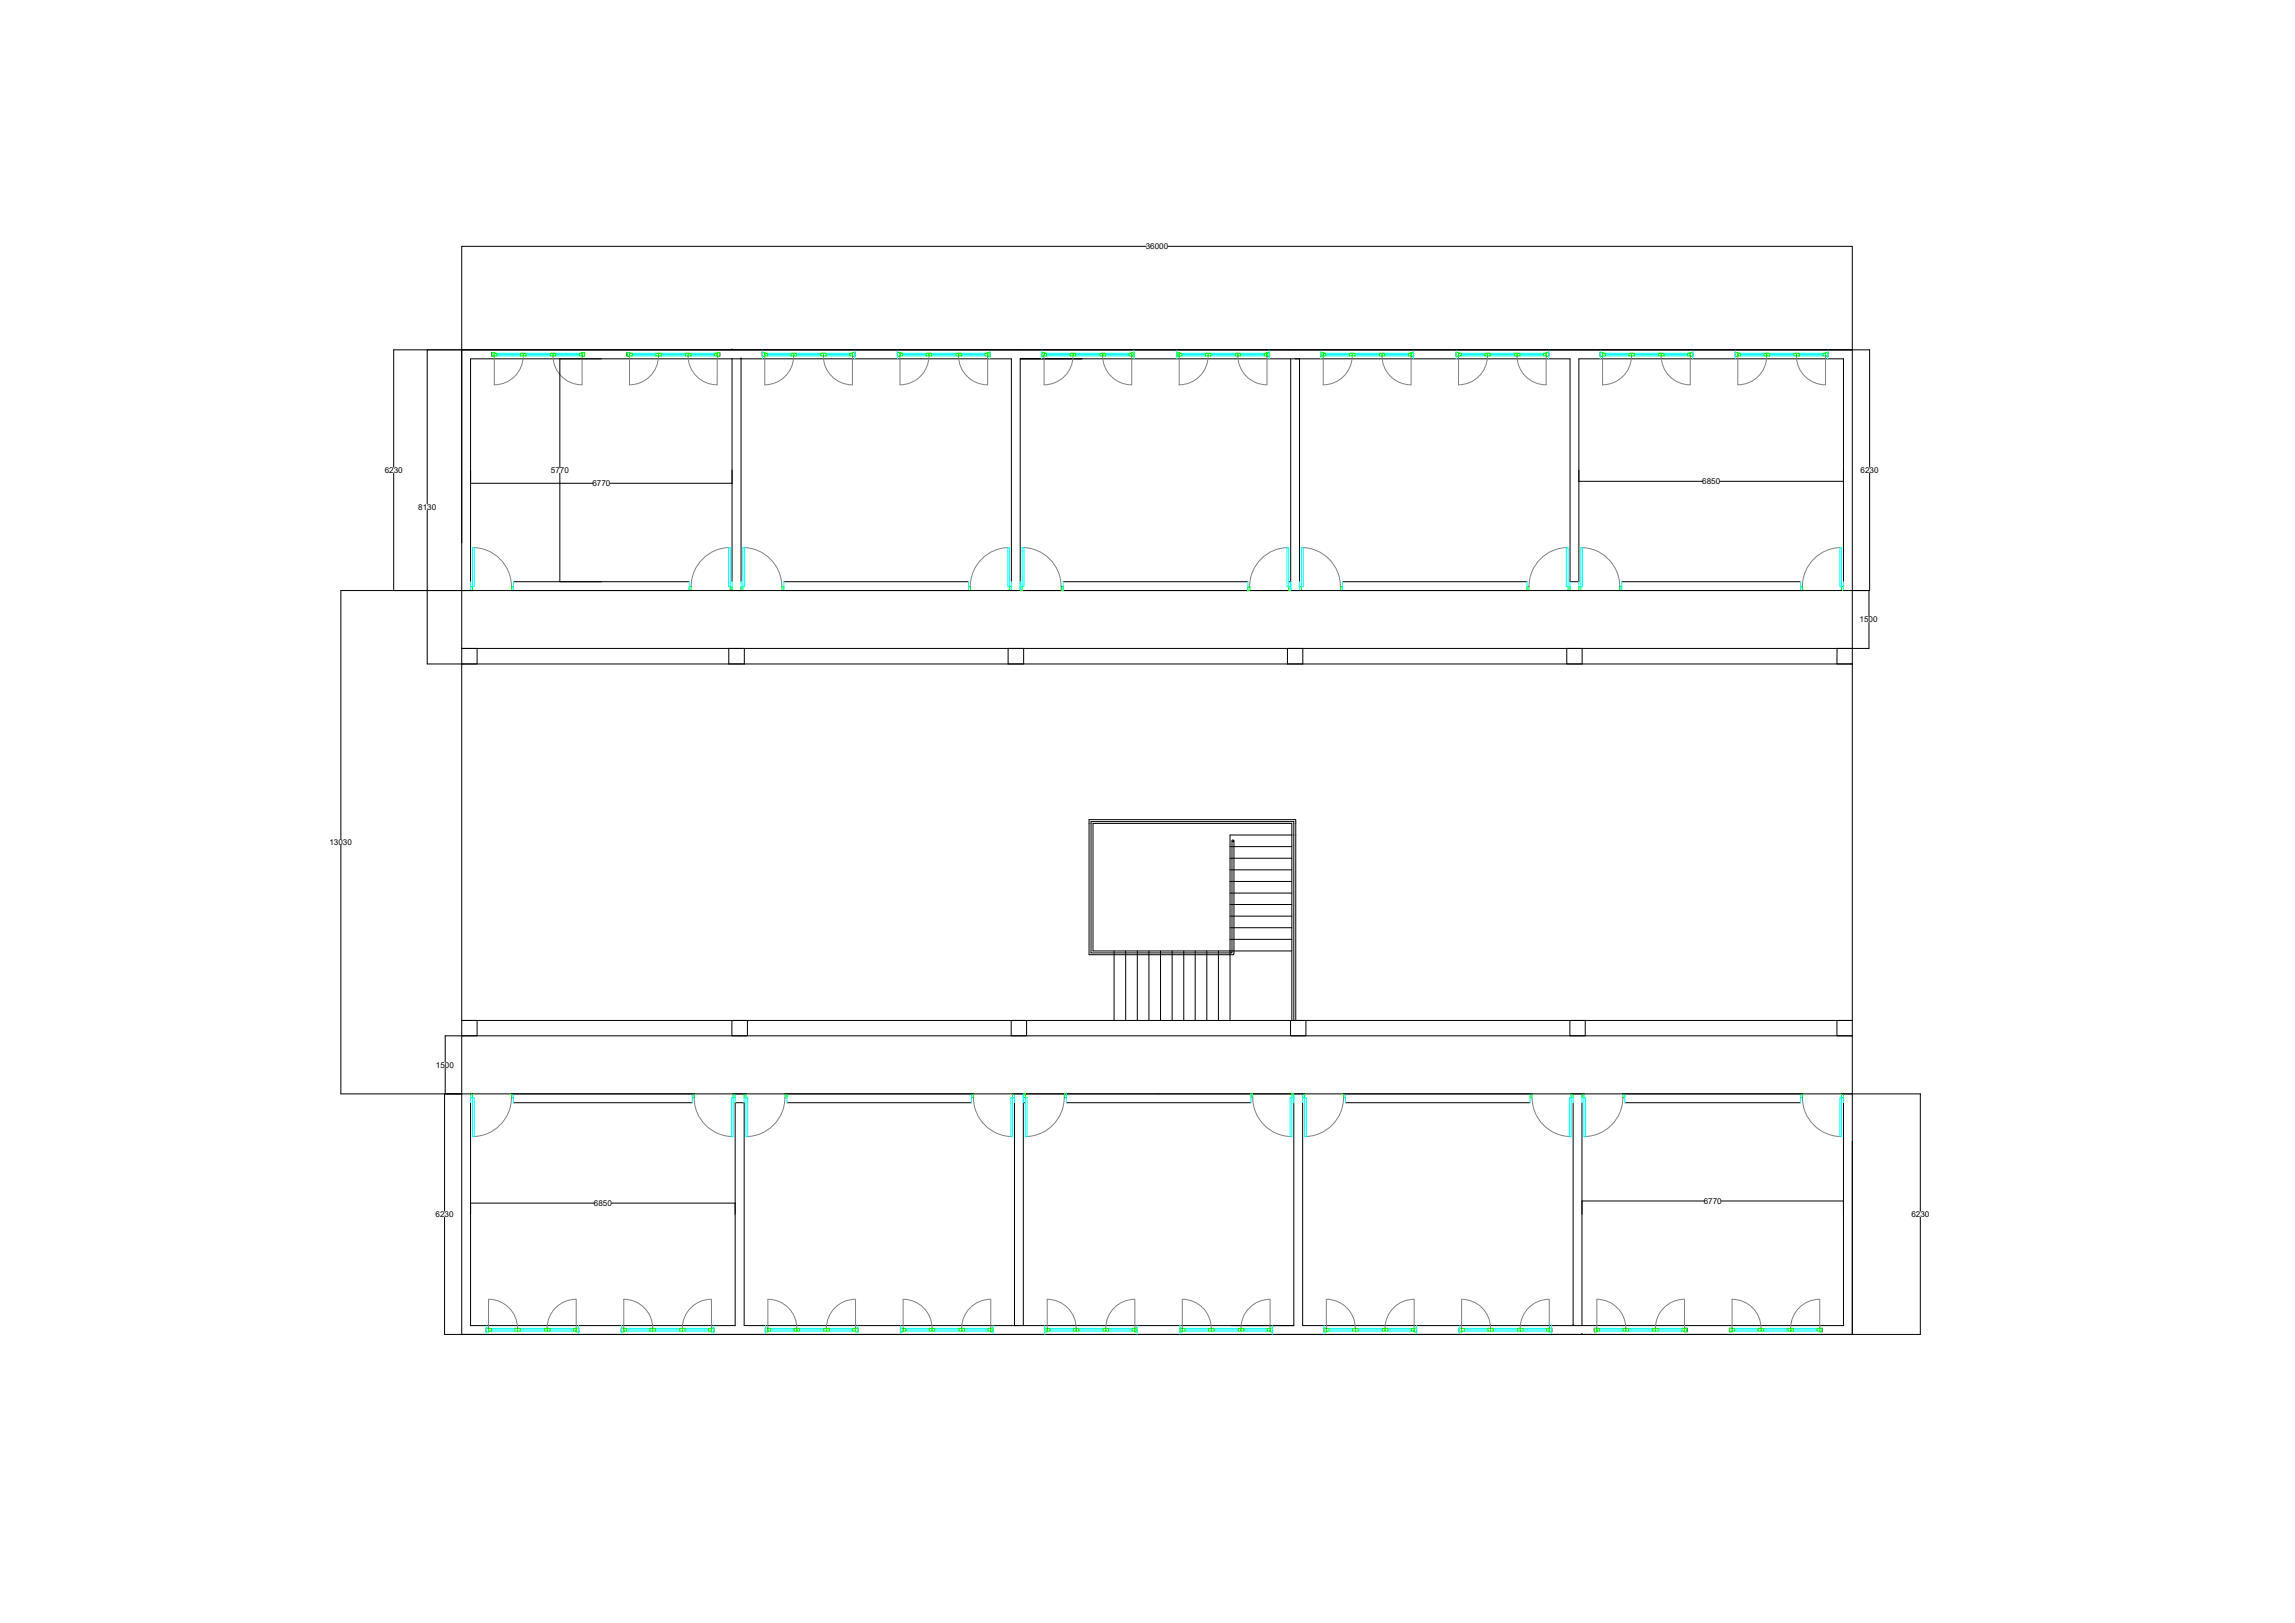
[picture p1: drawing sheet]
<svg xmlns="http://www.w3.org/2000/svg" width="594mm" height="420mm" viewBox="0 0 594 420" stroke-linecap="round" stroke-linejoin="round" font-family="sans-serif">
<defs><g id="words">
<g font-size="2.1">
<text x="296.6" y="64.5">36000</text>
<text x="99.6" y="122.5">6230</text>
<text x="142.6" y="122.5">5770</text>
<text x="153.3" y="125.9">6770</text>
<text x="440.6" y="125.3">6850</text>
<text x="481.6" y="122.5">6230</text>
<text x="108.3" y="132">8130</text>
<text x="481.4" y="161.1">1500</text>
<text x="85.3" y="218.8">13030</text>
<text x="112.8" y="276.4">1500</text>
<text x="441" y="311.7">6770</text>
<text x="112.7" y="315.1">6230</text>
<text x="153.7" y="312.2">6850</text>
<text x="494.8" y="315.1">6230</text>
</g>
</g></defs>
<!-- layer: G+1 -->
<path d="M296.7 63.8h-177.2v26.8h360v-26.8h-177.2M119.5 90.6h-8.9v39.8M155.7 92.9h-10.8v28.1M110.6 132v39.9h8.9M144.9 122.5v28.1h10.8M119.5 152.9h-31.3v64.4M119.5 171.9h360v92.3h-360zM88.2 218.8v64.4h31.3M281.9 247.2v-35h53.5v52M282.4 246.7v-34h52.5v51.5M282.9 246.2v-33h51.5v51" fill="none" stroke="#000" stroke-width=".26"/>
<!-- layer: 0 -->
<g fill="none" stroke="#000" stroke-width=".26">
<path d="M119.5 90.6v62.3M189.5 90.6h.1M191.8 92.9h.1M191.8 92.9h70v57.7M191.8 92.9v57.7M264.1 92.9v57.7M334.1 92.9v57.7M479.5 90.6v62.3h4.5v-30.4M101.9 121v-30.4h382.1v30.4M101.9 122.5v30.4h375.3M121.8 125.1h31.6M157.9 125.1h31.6"/>
<path d="M408.7 124.6h32M445.2 124.6h32M121.8 150.6v-57.7h67.7v57.7M132.9 150.6h45.5M202.9 150.6h47.8M336.4 150.6v-57.7h70v57.7h2.3v-57.7h68.5v57.7M347.5 150.6h47.8M419.8 150.6h46.3M483.8 152.9v6.7M483.8 161.1v6.8h-4.3M115.2 276.5v6.7M119.5 268.2h-4.3v6.7"/>
<path d="M121.8 285.5v57.7h68.5v-57.7h2.3v57.7h70v-57.7M121.8 283.2h375.3v30.3M132.9 285.5h46.3M203.7 285.5h47.8M264.9 285.5v57.7M334.9 285.5v57.7M337.2 285.5v57.7h70M348.3 285.5h47.8M407.2 285.5v57.7M409.5 285.5v57.7h67.7v-57.7M420.6 285.5h45.5M479.5 283.2v62.3"/>
<path d="M115.1 313.5v-30.3h4.4v62.3M115.1 315.1v30.4h382v-30.4M121.8 311.5h32M158.3 311.5h32M409.5 310.9h31.6M445.6 310.9h31.6M407.2 343.2h.1M409.5 345.5h.1"/>
</g>
<!-- layer: AR windows -->
<g fill="none" stroke="#0ff" stroke-width=".26">
<path d="M128.7 91.8h6.1M128.7 91.5h6.1M128.7 92.1h6.1M136.2 91.8h6.3M136.2 91.5h6.3M136.2 92.1h6.3M143.9 91.8h6.1M143.9 91.5h6.1M143.9 92.1h6.1M163.7 91.8h6.1M163.7 91.5h6.1M163.7 92.1h6.1"/>
<path d="M171.2 91.8h6.3M171.2 91.5h6.3M171.2 92.1h6.3M178.9 91.8h6.1M178.9 91.5h6.1M178.9 92.1h6.1M197.4 92.9h.1M197.4 90.6v2.3M198.6 91.8h6.2M198.6 91.5h6.2M198.6 92.1h6.2M206.2 91.8h6.2"/>
<path d="M206.2 91.5h6.2M206.2 92.1h6.2M213.8 91.8h6.2M213.8 91.5h6.2M213.8 92.1h6.2M221.2 90.6v2.3M232.3 90.6v2.3M233.7 91.8h6M233.7 91.5h6M233.7 92.1h6M241.1 91.8h6.4M241.1 91.5h6.4"/>
<path d="M241.1 92.1h6.4M248.8 91.8h6.1M248.8 91.5h6.1M248.8 92.1h6.1M256.3 90.6v2.3M269.7 90.6v2.3M270.9 91.8h6.1M270.9 91.5h6.1M270.9 92.1h6.1M278.4 91.8h6.3M278.4 91.5h6.3M278.4 92.1h6.3"/>
<path d="M286.1 91.8h6.1M286.1 91.5h6.1M286.1 92.1h6.1M293.6 90.6v2.3M304.6 90.6v2.3M306 91.8h6.1M306 91.5h6.1M306 92.1h6.1M313.5 91.8h6.3M313.5 91.5h6.3M313.5 92.1h6.3M321.2 91.8h6.1"/>
<path d="M321.2 91.5h6.1M321.2 92.1h6.1M328.6 90.6v2.3M341.9 90.6v2.3M343.3 91.8h6M343.3 91.5h6M343.3 92.1h6M350.7 91.8h6.4M350.7 91.5h6.4M350.7 92.1h6.4M358.5 91.8h6M358.5 91.5h6"/>
<path d="M358.5 92.1h6M365.9 90.6v2.3M377 90.6v2.3M378.3 91.8h6.1M378.3 91.5h6.1M378.3 92.1h6.1M385.8 91.8h6.3M385.8 91.5h6.3M385.8 92.1h6.3M393.5 91.8h6.1M393.5 91.5h6.1M393.5 92.1h6.1"/>
<path d="M400.9 90.6v2.3M414.2 90.6v2.3M415.6 91.8h6.1M415.6 91.5h6.1M415.6 92.1h6.1M423.1 91.8h6.3M423.1 91.5h6.3M423.1 92.1h6.3M430.8 91.8h6.1M430.8 91.5h6.1M430.8 92.1h6.1M438.2 90.6v2.3"/>
<path d="M449.3 90.6v2.3M450.6 91.8h6.1M450.6 91.5h6.1M450.6 92.1h6.1M458.1 91.8h6.3M458.1 91.5h6.3M458.1 92.1h6.3M465.8 91.8h6.1M465.8 91.5h6.1M465.8 92.1h6.1M473.1 90.6v2.3M125.9 343.2v2.3"/>
<path d="M127.2 344.3h6.1M127.2 344.6h6.1M127.2 343.9h6.1M134.7 344.3h6.3M134.7 344.6h6.3M134.7 343.9h6.3M142.4 344.3h6.1M142.4 344.6h6.1M142.4 343.9h6.1M149.7 343.2v2.3M160.9 343.2v2.3M162.2 344.3h6"/>
<path d="M162.2 344.6h6M162.2 343.9h6M169.6 344.3h6.4M169.6 344.6h6.4M169.6 343.9h6.4M177.3 344.3h6.1M177.3 344.6h6.1M177.3 343.9h6.1M184.8 343.2v2.3M198.2 343.2v2.3M199.4 344.3h6.1M199.4 344.6h6.1"/>
<path d="M199.4 343.9h6.1M207 344.3h6.2M207 344.6h6.2M207 343.9h6.2M214.6 344.3h6.1M214.6 344.6h6.1M214.6 343.9h6.1M222.1 343.2v2.3M233.1 343.2v2.3M234.5 344.3h6.1M234.5 344.6h6.1M234.5 343.9h6.1"/>
<path d="M241.9 344.3h6.4M241.9 344.6h6.4M241.9 343.9h6.4M249.7 344.3h6M249.7 344.6h6M249.7 343.9h6M257.1 343.2v2.3M270.4 343.2v2.3M271.8 344.3h6M271.8 344.6h6M271.8 343.9h6M279.2 344.3h6.4"/>
<path d="M279.2 344.6h6.4M279.2 343.9h6.4M286.9 344.3h6.1M286.9 344.6h6.1M286.9 343.9h6.1M294.4 343.2v2.3M305.4 343.2v2.3M306.8 344.3h6.1M306.8 344.6h6.1M306.8 343.9h6.1M314.3 344.3h6.3M314.3 344.6h6.3"/>
<path d="M314.3 343.9h6.3M322 344.3h6.1M322 344.6h6.1M322 343.9h6.1M329.4 343.2v2.3M342.7 343.2v2.3M344.1 344.3h6.1M344.1 344.6h6.1M344.1 343.9h6.1M351.6 344.3h6.3M351.6 344.6h6.3M351.6 343.9h6.3"/>
<path d="M359.3 344.3h6.1M359.3 344.6h6.1M359.3 343.9h6.1M366.7 343.2v2.3M377.8 343.2v2.3M379.1 344.3h6.1M379.1 344.6h6.1M379.1 343.9h6.1M386.6 344.3h6.3M386.6 344.6h6.3M386.6 343.9h6.3M394.3 344.3h6.1"/>
<path d="M394.3 344.6h6.1M394.3 343.9h6.1M401.6 343.2h.1M401.6 343.2v2.3M414 344.3h6.1M414 344.6h6.1M414 343.9h6.1M421.6 344.3h6.2M421.6 344.6h6.2M421.6 343.9h6.2M429.2 344.3h6.2M429.2 344.6h6.2"/>
<path d="M429.2 343.9h6.2M449 344.3h6.1M449 344.6h6.1M449 343.9h6.1M456.5 344.3h6.3M456.5 344.6h6.3M456.5 343.9h6.3M464.2 344.3h6.1M464.2 344.6h6.1M464.2 343.9h6.1"/>
</g>
<!-- layer: AR doors -->
<g fill="none" stroke="#0f0" stroke-width=".26">
<path d="M121.8 151.9h.5v1h-.5zM132.4 151.9h.5v1h-.5zM178.4 151.9h.5v1h-.5zM189 151.9h.5v1h-.5zM191.8 151.9h.5v1h-.5zM202.4 151.9h.5v1h-.5zM250.7 151.9h.5v1h-.5zM261.3 151.9h.5v1h-.5zM264.1 151.9h.5v1h-.5zM274.7 151.9h.5v1h-.5zM323 151.9h.5v1h-.5zM333.6 151.9h.5v1h-.5z"/>
<path d="M336.4 151.9h.5v1h-.5zM347 151.9h.5v1h-.5zM395.3 151.9h.5v1h-.5zM405.9 151.9h.5v1h-.5zM408.7 151.9h.5v1h-.5zM419.3 151.9h.5v1h-.5zM466.1 151.9h.5v1h-.5zM476.7 151.9h.5v1h-.5zM121.8 283.2h.5v1h-.5zM132.4 283.2h.5v1h-.5zM179.2 283.2h.5v1h-.5zM189.8 283.2h.5v1h-.5z"/>
<path d="M192.6 283.2h.5v1h-.5zM203.2 283.2h.5v1h-.5zM251.5 283.2h.5v1h-.5zM262.1 283.2h.5v1h-.5zM264.9 283.2h.5v1h-.5zM275.5 283.2h.5v1h-.5zM323.8 283.2h.5v1h-.5zM334.4 283.2h.5v1h-.5zM337.2 283.2h.5v1h-.5zM347.8 283.2h.5v1h-.5zM396.1 283.2h.5v1h-.5zM406.7 283.2h.5v1h-.5z"/>
<path d="M409.5 283.2h.5v1h-.5zM420.1 283.2h.5v1h-.5zM466.1 283.2h.5v1h-.5zM476.7 283.2h.5v1h-.5z"/>
</g>
<g fill="none" stroke="#808080" stroke-width=".26">
<path d="M122.3 141.7a10.1 10.1 0 0 1 10.1 10.1M189 141.7a10.1 10.1 0 0 0-10.1 10.1M192.3 141.7a10.1 10.1 0 0 1 10.1 10.1M261.3 141.7a10.1 10.1 0 0 0-10.1 10.1M264.6 141.7a10.1 10.1 0 0 1 10.1 10.1M333.6 141.7a10.1 10.1 0 0 0-10.1 10.1M336.9 141.7a10.1 10.1 0 0 1 10.1 10.1M405.9 141.7a10.1 10.1 0 0 0-10.1 10.1M409.2 141.7a10.1 10.1 0 0 1 10.1 10.1M476.7 141.7a10.1 10.1 0 0 0-10.1 10.1M132.4 284.1a10.1 10.1 0 0 1-10.1 10.1M179.7 284.1a10.1 10.1 0 0 0 10.1 10.1"/>
<path d="M203.2 284.1a10.1 10.1 0 0 1-10.1 10.1M252 284.1a10.1 10.1 0 0 0 10.1 10.1M275.5 284.1a10.1 10.1 0 0 1-10.1 10.1M324.3 284.1a10.1 10.1 0 0 0 10.1 10.1M347.8 284.1a10.1 10.1 0 0 1-10.1 10.1M396.6 284.1a10.1 10.1 0 0 0 10.1 10.1M420.1 284.1a10.1 10.1 0 0 1-10.1 10.1M466.6 284.1a10.1 10.1 0 0 0 10.1 10.1"/>
</g>
<g fill="none" stroke="#0ff" stroke-width=".26">
<path d="M121.8 150.6v2.3M122.3 141.8h.5v10.1h-.5zM132.9 150.6v2.3M178.4 150.6v2.3M188.6 141.8h.4v10.1h-.4zM189.5 150.6v2.3M191.8 150.6v2.3M192.3 141.8h.5v10.1h-.5zM202.9 150.6v2.3M250.7 150.6v2.3M260.9 141.8h.4v10.1h-.4zM261.8 150.6v2.3"/>
<path d="M264.1 150.6v2.3M264.6 141.8h.5v10.1h-.5zM275.2 150.6v2.3M323 150.6v2.3M333.1 141.8h.5v10.1h-.5zM334.1 150.6v2.3M336.4 150.6v2.3M336.9 141.8h.5v10.1h-.5zM347.5 150.6v2.3M395.3 150.6v2.3M405.4 141.8h.5v10.1h-.5zM406.4 150.6v2.3"/>
<path d="M408.7 150.6v2.3M409.2 141.8h.4v10.1h-.4zM419.8 150.6v2.3M466.1 150.6v2.3M476.3 141.8h.4v10.1h-.4zM477.2 150.6v2.3M121.8 283.2v2.3M122.3 284.2h.5v10.1h-.5zM132.9 283.2v2.3M179.2 283.2v2.3M189.4 284.2h.4v10.1h-.4zM190.3 283.2v2.3"/>
<path d="M192.6 283.2v2.3M193.1 284.2h.5v10.1h-.5zM203.7 283.2v2.3M251.5 283.2v2.3M261.7 284.2h.4v10.1h-.4zM262.6 283.2v2.3M264.9 283.2v2.3M265.4 284.2h.5v10.1h-.5zM276 283.2v2.3M323.8 283.2v2.3M333.9 284.2h.5v10.1h-.5zM334.9 283.2v2.3"/>
<path d="M337.2 283.2v2.3M337.7 284.2h.5v10.1h-.5zM348.3 283.2v2.3M396.1 283.2v2.3M406.2 284.2h.5v10.1h-.5zM407.2 283.2v2.3M409.5 283.2v2.3M410 284.2h.4v10.1h-.4zM420.6 283.2v2.3M466.1 283.2v2.3M476.3 284.2h.4v10.1h-.4zM477.2 283.2v2.3"/>
</g>
<!-- layer: walls -->
<g fill="none" stroke="#000" stroke-width=".26">
<path d="M189.5 92.9h2.3M264.1 90.6h70M280.1 92.9h-16h72.3h-1.1M121.8 152.9h-2.3v15h360v-15h-2.3M261.8 152.9h74.6M275.2 150.6h47.8M333.6 150.6h.5M119.5 167.9h4v4h-4zM188.7 167.9h4v4h-4zM261 167.9h4v4h-4zM333.3 167.9h3.9v4h-3.9zM405.6 167.9h3.9v4h-3.9z"/>
<path d="M475.5 167.9h4v4h-4zM318.4 219.2h16M318.9 217.7v29h-36.5M319.4 217.7v29.2M334.4 216.2h-16v48M318.4 237.2h16M318.4 234.2h16M318.4 231.2h16M318.4 228.2h16M318.4 225.2h16M318.4 222.2h16M282.9 246.2h51.5"/>
<path d="M288.4 246.2v18M291.4 246.2v18M294.4 246.2v18M297.4 246.2v18M300.4 246.2v18M303.4 246.2v18M306.4 246.2v18M309.4 246.2v18M312.4 246.2v18M315.4 246.2v18M318.4 243.2h16M318.4 240.2h16"/>
<path d="M319.4 246.9l-.3 .3h-37.2M119.5 264.2h4v4h-4zM189.5 264.2h4v4h-4zM261.8 264.2h3.9v4h-3.9zM334.1 264.2h3.9v4h-3.9zM406.4 264.2h4v4h-4zM475.5 264.2h4v4h-4zM121.8 283.2h-2.3v-15h360v15h-2.3M262.6 283.2h74.6M264.9 285.5h.5M276 285.5h47.8M263.8 343.2h-1.2h72.3h-16"/>
<path d="M264.9 345.5h70M407.2 343.2h2.3"/>
<circle cx="319.1" cy="217.7" r=".23"/>
</g>
<!-- layer: AR windows -->
<g fill="none" stroke="#808080" stroke-width=".26">
<path d="M127.3 91.3l.1 1zM135.4 92.1a7.5 7.5 0 0 1-7.5 7.5v-7.5M143.1 92.1a7.5 7.5 0 0 0 7.6 7.5v-7.5M151.3 91.3l.1 1zM162.3 91.3l.1 1zM170.4 92.1a7.5 7.5 0 0 1-7.5 7.5l.1-7.5M178.1 92.1a7.5 7.5 0 0 0 7.5 7.5M185.6 92.1v7.5M186.3 91.3l.1 1zM197.2 91.3l.2 1zM205.5 92.1a7.5 7.5 0 0 1-7.6 7.5l.1-7.5M213.1 92.1a7.5 7.5 0 0 0 7.5 7.5"/>
<path d="M220.7 92.1v7.5M221.2 91.3l.2 1zM232.3 91.3v1zM240.5 92.1a7.5 7.5 0 0 1-7.5 7.5v-7.5M248.1 92.1a7.5 7.5 0 0 0 7.5 7.5M255.7 92.1v7.5M256.3 91.3v1zM269.6 91.3l.1 1zM277.8 92.1a7.5 7.5 0 0 1-7.6 7.5l.1-7.5M285.4 92.1a7.5 7.5 0 0 0 7.5 7.5l.1-7.5M293.6 91.3v1zM304.6 91.3v1z"/>
<path d="M305.2 92.1v7.5M312.7 92.1a7.5 7.5 0 0 1-7.5 7.5M320.4 92.1a7.5 7.5 0 0 0 7.5 7.5l.1-7.5M328.6 91.3v1zM341.9 91.3v1zM350 92.1a7.5 7.5 0 0 1-7.5 7.5v-7.5M357.7 92.1a7.5 7.5 0 0 0 7.5 7.5l.1-7.5M365.9 91.3v1zM376.9 91.3l.1 1zM385 92.1a7.5 7.5 0 0 1-7.5 7.5v-7.5M392.7 92.1a7.5 7.5 0 0 0 7.5 7.5M400.2 92.1v7.5"/>
<path d="M400.9 91.3l.1 1zM414.2 91.3v1zM422.3 92.1a7.5 7.5 0 0 1-7.5 7.5v-7.5M430 92.1a7.5 7.5 0 0 0 7.5 7.5v-7.5M438.2 91.3v1zM449.1 91.3l.2 1zM457.3 92.1a7.5 7.5 0 0 1-7.5 7.5v-7.5M465 92.1a7.5 7.5 0 0 0 7.5 7.5v-7.5M473.1 91.3l.2 1zM126.4 336.4a7.5 7.5 0 0 1 7.6 7.5M126.5 336.4v7.5M149.1 336.4a7.5 7.5 0 0 0-7.5 7.5"/>
<path d="M149.2 336.4v7.5M161.5 336.4a7.5 7.5 0 0 1 7.5 7.5M161.5 336.4v7.5M184.1 336.4a7.5 7.5 0 0 0-7.5 7.5M184.2 336.4v7.5M198.7 336.4a7.5 7.5 0 0 1 7.6 7.5M198.8 336.4v7.5M221.4 336.4a7.5 7.5 0 0 0-7.5 7.5M221.5 336.4v7.5M233.8 336.4a7.5 7.5 0 0 1 7.5 7.5M233.8 336.4v7.5M256.4 336.4a7.5 7.5 0 0 0-7.5 7.5"/>
<path d="M256.5 336.4v7.5M271.1 336.4a7.5 7.5 0 0 1 7.5 7.5M271.1 336.4v7.5M293.7 336.4a7.5 7.5 0 0 0-7.5 7.5M293.8 336.4v7.5M306 336.4a7.5 7.5 0 0 1 7.5 7.5M306 336.4v7.5M328.8 336.4a7.5 7.5 0 0 0-7.6 7.5M328.8 336.4v7.5M343.3 336.4a7.5 7.5 0 0 1 7.5 7.5M343.3 336.4v7.5M366 336.4a7.5 7.5 0 0 0-7.5 7.5"/>
<path d="M366.1 336.4v7.5M378.3 336.4a7.5 7.5 0 0 1 7.5 7.5M378.3 336.4v7.5M401 336.4a7.5 7.5 0 0 0-7.5 7.5M401 336.4v7.5M413.3 336.4a7.5 7.5 0 0 1 7.5 7.5M413.4 336.4v7.5M436 336.4a7.5 7.5 0 0 0-7.5 7.5M436 336.4v7.5M448.3 336.4a7.5 7.5 0 0 1 7.6 7.5M448.4 336.4v7.5M471 336.4a7.5 7.5 0 0 0-7.5 7.5"/>
<path d="M471.1 336.4v7.5M125.7 343.8l.2 1zM149.7 343.8l.2 1zM160.8 343.8l.1 1zM184.8 343.8v1zM198 343.8l.2 1zM222.1 343.8l.1 1zM233.1 343.8v1zM257.1 343.8v1zM270.4 343.8v1zM294.4 343.8v1zM305.4 343.8v1z"/>
<path d="M329.4 343.8l.1 1zM342.7 343.8v1zM366.7 343.8v1zM377.7 343.8l.1 1zM401.6 343.8l.2 1zM412.6 343.8l.2 1zM436.6 343.8l.2 1zM447.6 343.8l.1 1zM471.6 343.8l.1 1z"/>
</g>
<g fill="none" stroke="#0f0" stroke-width=".26">
<path d="M127.4 91.3h.7l-.2 1h-.5zM127.9 91.5h.8v.6h-.8zM134.8 91.5h.7v.6h-.7zM135.5 91.5h.7v.6h-.7zM142.5 91.5h.7v.6h-.7zM143.2 91.5h.7v.6h-.7zM150 91.5h.7v.6h-.7zM150.6 91.3h.7v1h-.5zM162.4 91.3h.7l-.2 1h-.5zM163 91.5h.7v.6h-.7zM169.8 91.5h.6v.6h-.6zM170.4 91.5h.8v.6h-.8z"/>
<path d="M177.5 91.5h.7v.6h-.7zM178.2 91.5h.7v.6h-.7zM185 91.5h.6v.6h-.6zM185.6 91.3h.7v1l-.7-.2zM197.4 91.3h.6l-.1 1h-.5zM198 91.5h.6v.6h-.6zM204.8 91.5h.7v.6h-.7zM205.5 91.5h.7v.6h-.7zM212.4 91.5h.8v.6h-.8zM213.2 91.5h.6v.6h-.6zM220 91.5h.7v.6h-.7zM220.6 91.3h.6v1h-.5z"/>
<path d="M232.3 91.3h.8l-.3 1h-.5zM233 91.5h.7v.6h-.7zM239.7 91.5h.8v.6h-.8zM240.5 91.5h.6v.6h-.6zM247.5 91.5h.7v.6h-.7zM248.2 91.5h.6v.6h-.6zM254.9 91.5h.8v.6h-.8zM255.5 91.3h.8v1h-.6zM269.7 91.3h.7l-.3 1h-.4zM270.3 91.5h.6v.6h-.6zM277 91.5h.8v.6h-.8zM277.8 91.5h.6v.6h-.6z"/>
<path d="M284.7 91.5h.8v.6h-.8zM285.5 91.5h.6v.6h-.6zM292.2 91.5h.8v.6h-.8zM292.9 91.3h.7v1h-.6zM304.6 91.3h.8l-.2 1h-.6zM305.2 91.5h.8v.6h-.8zM312.1 91.5h.7v.6h-.7zM312.8 91.5h.7v.6h-.7zM319.8 91.5h.6v.6h-.6zM320.4 91.5h.8v.6h-.8zM327.3 91.5h.7v.6h-.7zM327.8 91.3h.8v1h-.5z"/>
<path d="M341.9 91.3h.8l-.3 1h-.5zM342.5 91.5h.8v.6h-.8zM349.3 91.5h.8v.6h-.8zM350.1 91.5h.6v.6h-.6zM357.1 91.5h.7v.6h-.7zM357.8 91.5h.7v.6h-.7zM364.5 91.5h.8v.6h-.8zM365.1 91.3h.8v1h-.5zM377 91.3h.7l-.2 1h-.5zM377.5 91.5h.8v.6h-.8zM384.4 91.5h.6v.6h-.6zM385 91.5h.8v.6h-.8z"/>
<path d="M392.1 91.5h.6v.6h-.6zM392.7 91.5h.8v.6h-.8zM399.6 91.5h.6v.6h-.6zM400.1 91.3h.8v1l-.7-.2zM414.2 91.3h.8l-.2 1h-.6zM414.8 91.5h.8v.6h-.8zM421.7 91.5h.6v.6h-.6zM422.3 91.5h.8v.6h-.8zM429.4 91.5h.6v.6h-.6zM430 91.5h.8v.6h-.8zM436.9 91.5h.6v.6h-.6zM437.4 91.3h.8v1l-.7-.2z"/>
<path d="M449.3 91.3h.6l-.1 1h-.5zM449.8 91.5h.8v.6h-.8zM456.7 91.5h.6v.6h-.6zM457.3 91.5h.8v.6h-.8zM464.4 91.5h.6v.6h-.6zM465 91.5h.8v.6h-.8zM471.9 91.5h.6v.6h-.6zM472.5 91.3h.6v1l-.6-.2zM125.9 343.8l.6 .1v.9h-.6zM126.5 343.9h.7v.7h-.7zM133.3 343.9h.7v.7h-.7zM134 343.9h.7v.7h-.7z"/>
<path d="M141 343.9h.7v.7h-.7zM141.7 343.9h.7v.7h-.7zM148.5 343.9h.7v.7h-.7zM149.2 343.9l.5-.1v1h-.6zM160.9 343.8l.6 .1 .1 .9h-.7zM161.5 343.9h.7v.7h-.7zM168.2 343.9h.8v.7h-.8zM169 343.9h.6v.7h-.6zM176 343.9h.7v.7h-.7zM176.7 343.9h.6v.7h-.6zM183.4 343.9h.8v.7h-.8zM184.2 343.8h.6v1h-.7z"/>
<path d="M198.2 343.8l.6 .1 .1 .9h-.7zM198.8 343.9h.6v.7h-.6zM205.5 343.9h.8v.7h-.8zM206.3 343.9h.7v.7h-.7zM213.2 343.9h.8v.7h-.8zM214 343.9h.6v.7h-.6zM220.7 343.9h.8v.7h-.8zM221.5 343.8h.6v1h-.7zM233.1 343.8l.7 .1 .1 .9h-.8zM233.8 343.9h.7v.7h-.7zM240.6 343.9h.7v.7h-.7zM241.3 343.9h.6v.7h-.6z"/>
<path d="M248.3 343.9h.7v.7h-.7zM249 343.9h.7v.7h-.7zM255.7 343.9h.8v.7h-.8zM256.6 343.8h.5v1h-.8zM270.4 343.8l.7 .1 .1 .9h-.8zM271.1 343.9h.7v.7h-.7zM277.8 343.9h.8v.7h-.8zM278.6 343.9h.6v.7h-.6zM285.6 343.9h.7v.7h-.7zM286.3 343.9h.6v.7h-.6zM293 343.9h.8v.7h-.8zM293.8 343.8h.6v1h-.8z"/>
<path d="M305.4 343.8l.6 .1 .2 .9h-.8zM306 343.9h.8v.7h-.8zM312.9 343.9h.6v.7h-.6zM313.5 343.9h.8v.7h-.8zM320.6 343.9h.6v.7h-.6zM321.2 343.9h.8v.7h-.8zM328.1 343.9h.7v.7h-.7zM328.9 343.8h.5v1h-.8zM342.7 343.8l.6 .1 .2 .9h-.8zM343.3 343.9h.8v.7h-.8zM350.2 343.9h.7v.7h-.7zM350.9 343.9h.7v.7h-.7z"/>
<path d="M357.9 343.9h.6v.7h-.6zM358.5 343.9h.8v.7h-.8zM365.4 343.9h.7v.7h-.7zM366.2 343.8h.5v1h-.8zM377.8 343.8l.5 .1 .1 .9h-.6zM378.3 343.9h.8v.7h-.8zM385.2 343.9h.6v.7h-.6zM385.8 343.9h.8v.7h-.8zM392.9 343.9h.6v.7h-.6zM393.5 343.9h.8v.7h-.8zM400.4 343.9h.6v.7h-.6zM401 343.9l.6-.1v1h-.6z"/>
<path d="M412.8 343.8l.6 .1v.9h-.6zM413.4 343.9h.6v.7h-.6zM420.1 343.9h.7v.7h-.7zM420.8 343.9h.8v.7h-.8zM427.8 343.9h.8v.7h-.8zM428.6 343.9h.6v.7h-.6zM435.4 343.9h.6v.7h-.6zM436.1 343.8h.5v1h-.6zM447.7 343.8l.7 .1 .1 .9h-.8zM448.4 343.9h.6v.7h-.6zM455.1 343.9h.8v.7h-.8zM455.9 343.9h.6v.7h-.6z"/>
<path d="M462.8 343.9h.8v.7h-.8zM463.6 343.9h.6v.7h-.6zM470.3 343.9h.8v.7h-.8zM471.1 343.8h.5v1h-.7z"/>
</g>
<use href="#words"/>
</svg>
